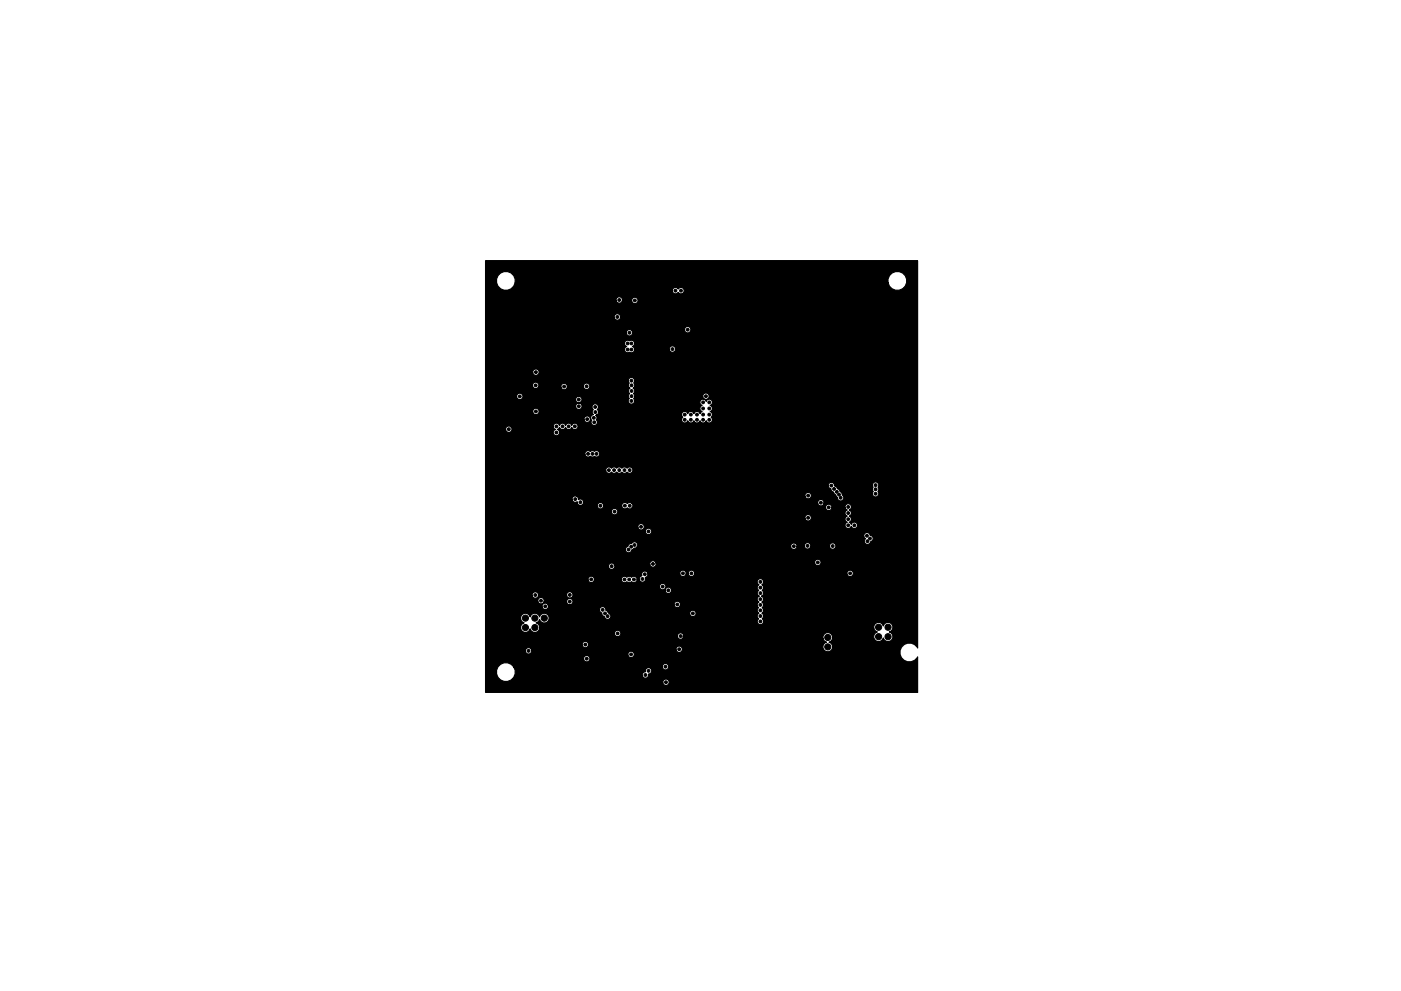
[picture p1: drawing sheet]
<svg xmlns="http://www.w3.org/2000/svg" width="297mm" height="210mm" viewBox="0 0 297 210" stroke-linecap="round" stroke-linejoin="round" font-family="sans-serif">
<g fill="#000" stroke="#000" stroke-width=".21">
<path d="M114.8 132.5h1.3v1.3h-1.3zM176.9 134.6h1.3v1.3h-1.3zM187.6 136.4h1.3v1.3h-1.3z"/>
<circle cx="103.5" cy="56.2" r=".3"/>
<circle cx="114.5" cy="58.2" r=".3"/>
<circle cx="120.5" cy="58.2" r=".3"/>
<circle cx="133" cy="58.5" r=".3"/>
<circle cx="139" cy="58.5" r=".3"/>
<circle cx="142" cy="56.2" r=".3"/>
<circle cx="144.9" cy="58.5" r=".3"/>
<circle cx="151" cy="58.5" r=".3"/>
<circle cx="157" cy="58.5" r=".3"/>
<circle cx="165.5" cy="56.7" r=".3"/>
<circle cx="193" cy="56.7" r=".3"/>
<circle cx="103.6" cy="63.2" r=".3"/>
<circle cx="108.5" cy="79.7" r=".3"/>
<circle cx="109.4" cy="69.7" r=".3"/>
<circle cx="110" cy="75.2" r=".3"/>
<circle cx="113.6" cy="79" r=".3"/>
<circle cx="114.5" cy="66.4" r=".3"/>
<circle cx="114.5" cy="70.7" r=".3"/>
<circle cx="114.5" cy="77.1" r=".3"/>
<circle cx="115.4" cy="77.4" r=".3"/>
<circle cx="116.3" cy="76.8" r=".3"/>
<circle cx="119.8" cy="78.2" r=".3"/>
<circle cx="120.8" cy="64.5" r=".3"/>
<circle cx="121.1" cy="71.1" r=".3"/>
<circle cx="123.3" cy="76" r=".3"/>
<circle cx="124.1" cy="75.2" r=".3"/>
<circle cx="124.5" cy="60.7" r=".3"/>
<circle cx="124.9" cy="76" r=".3"/>
<circle cx="125.4" cy="79.3" r=".3"/>
<circle cx="127.1" cy="75.4" r=".3"/>
<circle cx="128.3" cy="70.8" r=".3"/>
<circle cx="128.3" cy="64.7" r=".3"/>
<circle cx="129.4" cy="78.3" r=".3"/>
<circle cx="129.8" cy="74.1" r=".3"/>
<circle cx="129.8" cy="72.9" r=".3"/>
<circle cx="130.9" cy="67.2" r=".3"/>
<circle cx="131.3" cy="63.6" r=".3"/>
<circle cx="131.9" cy="79.4" r=".3"/>
<circle cx="132.7" cy="79.4" r=".3"/>
<circle cx="133.1" cy="72.9" r=".3"/>
<circle cx="133.1" cy="74.2" r=".3"/>
<circle cx="133.2" cy="66.2" r=".3"/>
<circle cx="133.5" cy="70.6" r=".3"/>
<circle cx="133.9" cy="72.9" r=".3"/>
<circle cx="133.9" cy="74.2" r=".3"/>
<circle cx="134.6" cy="63.7" r=".3"/>
<circle cx="134.8" cy="68.7" r=".3"/>
<circle cx="135.6" cy="71.5" r=".3"/>
<circle cx="136.3" cy="71.5" r=".3"/>
<circle cx="137.4" cy="78" r=".3"/>
<circle cx="137.4" cy="76.3" r=".3"/>
<circle cx="137.8" cy="69.9" r=".3"/>
<circle cx="138.3" cy="71.2" r=".3"/>
<circle cx="138.3" cy="71.9" r=".3"/>
<circle cx="139.3" cy="76.5" r=".2"/>
<circle cx="139.3" cy="77.2" r=".2"/>
<circle cx="140" cy="76.5" r=".2"/>
<circle cx="140" cy="77.2" r=".2"/>
<circle cx="140.3" cy="71.8" r=".3"/>
<circle cx="141.6" cy="71.8" r=".3"/>
<circle cx="142.6" cy="70" r=".3"/>
<circle cx="142.6" cy="74.1" r=".3"/>
<circle cx="142.6" cy="67.4" r=".3"/>
<circle cx="142.6" cy="66.2" r=".3"/>
<circle cx="143.2" cy="61.7" r=".3"/>
<circle cx="143.7" cy="67.4" r=".3"/>
<circle cx="143.7" cy="66.2" r=".3"/>
<circle cx="144.4" cy="61.7" r=".3"/>
<circle cx="145.8" cy="69.9" r=".3"/>
<circle cx="146.5" cy="74.7" r=".3"/>
<circle cx="147.4" cy="73.9" r=".3"/>
<circle cx="147.6" cy="78.4" r=".3"/>
<circle cx="149.2" cy="62.4" r=".3"/>
<circle cx="150.3" cy="74.3" r=".3"/>
<circle cx="151.5" cy="74.3" r=".3"/>
<circle cx="151.7" cy="69.1" r=".3"/>
<circle cx="152.7" cy="74.3" r=".3"/>
<circle cx="155.5" cy="78.7" r=".3"/>
<circle cx="155.6" cy="64.7" r=".3"/>
<circle cx="156.8" cy="72.9" r=".3"/>
<circle cx="160.4" cy="75.4" r=".3"/>
<circle cx="160.4" cy="78.4" r=".3"/>
<circle cx="161.7" cy="64.8" r=".3"/>
<circle cx="161.7" cy="70.7" r=".3"/>
<circle cx="163.7" cy="78.1" r=".3"/>
<circle cx="163.7" cy="75.4" r=".3"/>
<circle cx="165.1" cy="74.3" r=".3"/>
<circle cx="165.1" cy="79.2" r=".3"/>
<circle cx="166.5" cy="75.4" r=".3"/>
<circle cx="166.5" cy="78.2" r=".3"/>
<circle cx="167.9" cy="74.3" r=".3"/>
<circle cx="167.9" cy="79.2" r=".3"/>
<circle cx="167.9" cy="76.9" r=".3"/>
<circle cx="169.1" cy="75.4" r=".3"/>
<circle cx="169.2" cy="78.2" r=".3"/>
<circle cx="169.5" cy="62.2" r=".3"/>
<circle cx="176.5" cy="69.2" r=".3"/>
<circle cx="177" cy="61.2" r=".3"/>
<circle cx="179" cy="78.7" r=".3"/>
<circle cx="183" cy="72.7" r=".3"/>
<circle cx="183.5" cy="63.7" r=".3"/>
<circle cx="189.5" cy="68.2" r=".3"/>
<circle cx="107" cy="85.7" r=".3"/>
<circle cx="107.9" cy="91.1" r=".3"/>
<circle cx="108" cy="84.8" r=".3"/>
<circle cx="108.2" cy="89.8" r=".3"/>
<circle cx="108.9" cy="89.8" r=".3"/>
<circle cx="109" cy="96.2" r=".3"/>
<circle cx="109.6" cy="84.9" r=".3"/>
<circle cx="109.9" cy="83.1" r=".3"/>
<circle cx="110" cy="99.7" r=".3"/>
<circle cx="110.2" cy="82.1" r=".3"/>
<circle cx="110.2" cy="84.1" r=".3"/>
<circle cx="110.5" cy="81.4" r=".3"/>
<circle cx="111.5" cy="80.5" r=".3"/>
<circle cx="111.9" cy="86.8" r=".3"/>
<circle cx="112.1" cy="94.9" r=".3"/>
<circle cx="112.9" cy="90" r=".3"/>
<circle cx="113.1" cy="93.5" r=".3"/>
<circle cx="113.6" cy="81.8" r=".3"/>
<circle cx="113.6" cy="87.3" r=".3"/>
<circle cx="114" cy="90" r=".3"/>
<circle cx="115.2" cy="83.2" r=".3"/>
<circle cx="115.2" cy="84.3" r=".3"/>
<circle cx="115.2" cy="85.4" r=".3"/>
<circle cx="116.3" cy="83.2" r=".3"/>
<circle cx="116.3" cy="84.3" r=".3"/>
<circle cx="116.3" cy="85.4" r=".3"/>
<circle cx="116.6" cy="90.5" r=".3"/>
<circle cx="117.4" cy="83.2" r=".3"/>
<circle cx="117.4" cy="84.3" r=".3"/>
<circle cx="117.4" cy="85.4" r=".3"/>
<circle cx="118" cy="90.5" r=".3"/>
<circle cx="118" cy="91.8" r=".3"/>
<circle cx="118.1" cy="97.3" r=".3"/>
<circle cx="119.3" cy="90.5" r=".3"/>
<circle cx="119.6" cy="82" r=".3"/>
<circle cx="119.6" cy="88.7" r=".3"/>
<circle cx="119.8" cy="93.9" r=".3"/>
<circle cx="120.2" cy="97.3" r=".3"/>
<circle cx="120.6" cy="90.5" r=".3"/>
<circle cx="121.7" cy="97.3" r=".3"/>
<circle cx="121.9" cy="90.5" r=".3"/>
<circle cx="122.7" cy="82.1" r=".3"/>
<circle cx="122.7" cy="83" r=".3"/>
<circle cx="122.7" cy="83.9" r=".3"/>
<circle cx="122.7" cy="84.8" r=".3"/>
<circle cx="122.7" cy="86.2" r=".3"/>
<circle cx="123.4" cy="85.4" r=".3"/>
<circle cx="123.7" cy="95.5" r=".3"/>
<circle cx="123.8" cy="97.3" r=".3"/>
<circle cx="124.4" cy="82" r=".3"/>
<circle cx="124.5" cy="88.9" r=".3"/>
<circle cx="124.7" cy="96.3" r=".3"/>
<circle cx="125.4" cy="82.1" r=".3"/>
<circle cx="125.6" cy="96.3" r=".3"/>
<circle cx="125.9" cy="88.6" r=".3"/>
<circle cx="126" cy="89.6" r=".3"/>
<circle cx="126.1" cy="94.6" r=".3"/>
<circle cx="126.2" cy="86.3" r=".3"/>
<circle cx="126.2" cy="87.4" r=".3"/>
<circle cx="126.5" cy="96.3" r=".3"/>
<circle cx="126.5" cy="80.1" r=".3"/>
<circle cx="126.6" cy="81.4" r=".3"/>
<circle cx="128.3" cy="82.8" r=".3"/>
<circle cx="128.3" cy="88.8" r=".3"/>
<circle cx="129.1" cy="99.7" r=".3"/>
<circle cx="130.2" cy="99.7" r=".3"/>
<circle cx="131.3" cy="99.7" r=".3"/>
<circle cx="132.4" cy="99.7" r=".3"/>
<circle cx="132.9" cy="95.1" r=".3"/>
<circle cx="133.5" cy="99.7" r=".3"/>
<circle cx="133.9" cy="80.8" r=".3"/>
<circle cx="133.9" cy="85.1" r=".3"/>
<circle cx="133.9" cy="84" r=".3"/>
<circle cx="133.9" cy="81.7" r=".3"/>
<circle cx="133.9" cy="82.9" r=".3"/>
<circle cx="137.6" cy="83.7" r=".3"/>
<circle cx="137.6" cy="85.1" r=".3"/>
<circle cx="138.2" cy="84.4" r=".3"/>
<circle cx="138.9" cy="83.7" r=".3"/>
<circle cx="138.9" cy="85.1" r=".3"/>
<circle cx="139" cy="95.1" r=".3"/>
<circle cx="139.6" cy="89.1" r=".3"/>
<circle cx="139.6" cy="87.8" r=".3"/>
<circle cx="140.7" cy="83.1" r=".3"/>
<circle cx="140.9" cy="89.1" r=".3"/>
<circle cx="140.9" cy="87.8" r=".3"/>
<circle cx="141.5" cy="82.2" r=".3"/>
<circle cx="142.2" cy="89.1" r=".3"/>
<circle cx="143.9" cy="85.1" r=".3"/>
<circle cx="143.9" cy="83.6" r=".3"/>
<circle cx="143.9" cy="84.3" r=".3"/>
<circle cx="145" cy="95.1" r=".3"/>
<circle cx="145.2" cy="88" r=".3"/>
<circle cx="145.2" cy="89.1" r=".3"/>
<circle cx="146.5" cy="88" r=".3"/>
<circle cx="146.5" cy="89.1" r=".3"/>
<circle cx="147.8" cy="88" r=".3"/>
<circle cx="147.8" cy="89.1" r=".3"/>
<circle cx="149.1" cy="88" r=".3"/>
<circle cx="149.1" cy="89.1" r=".3"/>
<circle cx="149.1" cy="85.4" r=".3"/>
<circle cx="149.1" cy="86.7" r=".3"/>
<circle cx="149.7" cy="84.1" r=".3"/>
<circle cx="150.4" cy="88" r=".3"/>
<circle cx="150.4" cy="89.1" r=".3"/>
<circle cx="150.4" cy="86.7" r=".3"/>
<circle cx="150.4" cy="85.4" r=".3"/>
<circle cx="151" cy="95.1" r=".3"/>
<circle cx="156.1" cy="85.5" r=".3"/>
<circle cx="156.1" cy="93.1" r=".3"/>
<circle cx="157" cy="95.1" r=".3"/>
<circle cx="158.8" cy="82.3" r=".3"/>
<circle cx="159.7" cy="90.9" r=".3"/>
<circle cx="161.7" cy="88.9" r=".3"/>
<circle cx="161.7" cy="82.9" r=".3"/>
<circle cx="163.7" cy="97.4" r=".3"/>
<circle cx="165.1" cy="96.1" r=".3"/>
<circle cx="165.1" cy="98.8" r=".3"/>
<circle cx="166.5" cy="97.5" r=".3"/>
<circle cx="167" cy="85.2" r=".3"/>
<circle cx="167.9" cy="96.1" r=".3"/>
<circle cx="167.9" cy="98.8" r=".3"/>
<circle cx="169.3" cy="97.4" r=".3"/>
<circle cx="172" cy="89.7" r=".3"/>
<circle cx="174.5" cy="97.2" r=".3"/>
<circle cx="179" cy="86.7" r=".3"/>
<circle cx="183" cy="94.7" r=".3"/>
<circle cx="190" cy="90.2" r=".3"/>
<circle cx="191" cy="81.2" r=".3"/>
<circle cx="193.5" cy="99.7" r=".3"/>
<circle cx="106.9" cy="108.7" r=".3"/>
<circle cx="110.3" cy="113.8" r=".3"/>
<circle cx="114.5" cy="119.5" r=".3"/>
<circle cx="117" cy="109.5" r=".3"/>
<circle cx="122" cy="105.9" r=".3"/>
<circle cx="123" cy="100.2" r=".3"/>
<circle cx="123.1" cy="106.5" r=".3"/>
<circle cx="123.2" cy="117.5" r=".3"/>
<circle cx="126.5" cy="119.1" r=".3"/>
<circle cx="126.5" cy="112.6" r=".3"/>
<circle cx="127.3" cy="107.3" r=".3"/>
<circle cx="130.3" cy="108.5" r=".3"/>
<circle cx="132.5" cy="107.3" r=".3"/>
<circle cx="133.2" cy="112.5" r=".3"/>
<circle cx="133.3" cy="116.6" r=".3"/>
<circle cx="133.5" cy="107.3" r=".3"/>
<circle cx="133.8" cy="116" r=".3"/>
<circle cx="134.5" cy="115.6" r=".3"/>
<circle cx="135.5" cy="107.7" r=".3"/>
<circle cx="135.9" cy="111.8" r=".3"/>
<circle cx="137.5" cy="112.7" r=".3"/>
<circle cx="138.4" cy="119.6" r=".3"/>
<circle cx="139.5" cy="112.8" r=".3"/>
<circle cx="139.5" cy="104.2" r=".3"/>
<circle cx="143.9" cy="100.8" r=".3"/>
<circle cx="144.6" cy="119.5" r=".3"/>
<circle cx="145.6" cy="110.4" r=".3"/>
<circle cx="146.6" cy="106.2" r=".3"/>
<circle cx="152" cy="101.6" r=".3"/>
<circle cx="154.6" cy="105.2" r=".3"/>
<circle cx="157" cy="114.7" r=".3"/>
<circle cx="157.4" cy="107.7" r=".3"/>
<circle cx="159.5" cy="100.2" r=".3"/>
<circle cx="163.7" cy="113.2" r=".3"/>
<circle cx="163.7" cy="100.2" r=".3"/>
<circle cx="165.1" cy="119.1" r=".3"/>
<circle cx="165.1" cy="101.6" r=".3"/>
<circle cx="165.4" cy="106.2" r=".3"/>
<circle cx="165.4" cy="104.5" r=".3"/>
<circle cx="166.3" cy="113.1" r=".3"/>
<circle cx="166.7" cy="115" r=".3"/>
<circle cx="166.7" cy="114.1" r=".3"/>
<circle cx="166.9" cy="115.9" r=".3"/>
<circle cx="167.6" cy="109.6" r=".3"/>
<circle cx="167.9" cy="101.6" r=".3"/>
<circle cx="168.3" cy="115.9" r=".3"/>
<circle cx="168.5" cy="104.1" r=".3"/>
<circle cx="169.4" cy="100.3" r=".3"/>
<circle cx="169.5" cy="102.9" r=".3"/>
<circle cx="170" cy="118" r=".3"/>
<circle cx="170.4" cy="102.9" r=".3"/>
<circle cx="170.6" cy="119" r=".3"/>
<circle cx="171.2" cy="115.8" r=".3"/>
<circle cx="171.3" cy="105.2" r=".3"/>
<circle cx="171.3" cy="109.9" r=".3"/>
<circle cx="171.4" cy="104" r=".3"/>
<circle cx="171.6" cy="106.8" r=".3"/>
<circle cx="171.7" cy="119.3" r=".3"/>
<circle cx="172.3" cy="106.8" r=".3"/>
<circle cx="172.4" cy="119.7" r=".3"/>
<circle cx="172.7" cy="113.2" r=".3"/>
<circle cx="172.7" cy="112.1" r=".3"/>
<circle cx="172.7" cy="114.3" r=".3"/>
<circle cx="173" cy="106.8" r=".3"/>
<circle cx="173.4" cy="119.3" r=".3"/>
<circle cx="173.8" cy="113.2" r=".3"/>
<circle cx="173.8" cy="112.1" r=".3"/>
<circle cx="173.8" cy="114.3" r=".3"/>
<circle cx="174" cy="106.7" r=".3"/>
<circle cx="174.2" cy="119.9" r=".3"/>
<circle cx="174.9" cy="113.2" r=".3"/>
<circle cx="174.9" cy="112.1" r=".3"/>
<circle cx="174.9" cy="114.3" r=".3"/>
<circle cx="174.9" cy="106.8" r=".3"/>
<circle cx="175.7" cy="107.7" r=".3"/>
<circle cx="176.1" cy="117.6" r=".3"/>
<circle cx="176.3" cy="103" r=".3"/>
<circle cx="176.5" cy="115.9" r=".3"/>
<circle cx="176.8" cy="103.7" r=".3"/>
<circle cx="177.4" cy="104.4" r=".3"/>
<circle cx="177.9" cy="104.9" r=".3"/>
<circle cx="177.9" cy="109.8" r=".3"/>
<circle cx="178.2" cy="105.6" r=".3"/>
<circle cx="179.6" cy="115.5" r=".3"/>
<circle cx="179.6" cy="116.5" r=".3"/>
<circle cx="179.8" cy="108.9" r=".3"/>
<circle cx="179.8" cy="110.2" r=".3"/>
<circle cx="179.8" cy="111.5" r=".3"/>
<circle cx="179.8" cy="107.6" r=".3"/>
<circle cx="179.9" cy="112.8" r=".3"/>
<circle cx="180.6" cy="102.3" r=".3"/>
<circle cx="181.1" cy="111.5" r=".3"/>
<circle cx="181.5" cy="101.3" r=".3"/>
<circle cx="182.4" cy="102.3" r=".3"/>
<circle cx="182.9" cy="116.3" r=".3"/>
<circle cx="183.3" cy="109.4" r=".3"/>
<circle cx="183.8" cy="113.7" r=".3"/>
<circle cx="183.9" cy="114.8" r=".3"/>
<circle cx="184.4" cy="117.5" r=".3"/>
<circle cx="184.4" cy="114.2" r=".3"/>
<circle cx="184.9" cy="105.7" r=".3"/>
<circle cx="185.6" cy="104.8" r=".3"/>
<circle cx="185.6" cy="102.9" r=".3"/>
<circle cx="185.6" cy="103.8" r=".3"/>
<circle cx="186.7" cy="107.7" r=".3"/>
<circle cx="186.7" cy="109.2" r=".3"/>
<circle cx="186.7" cy="105.8" r=".3"/>
<circle cx="186.7" cy="111.4" r=".3"/>
<circle cx="187" cy="113.9" r=".3"/>
<circle cx="191.4" cy="111.1" r=".3"/>
<circle cx="193.4" cy="119.6" r=".3"/>
<circle cx="104.5" cy="139.7" r=".3"/>
<circle cx="107" cy="127.7" r=".3"/>
<circle cx="107.5" cy="121.2" r=".3"/>
<circle cx="107.5" cy="133.6" r=".3"/>
<circle cx="111.4" cy="133.1" r=".65"/>
<circle cx="111.4" cy="131.1" r=".65"/>
<circle cx="112.1" cy="138.1" r=".3"/>
<circle cx="113.4" cy="133.1" r=".65"/>
<circle cx="113.4" cy="131.1" r=".65"/>
<circle cx="113.5" cy="126.2" r=".3"/>
<circle cx="114.7" cy="127.4" r=".3"/>
<circle cx="115.4" cy="131.1" r=".65"/>
<circle cx="115.5" cy="125.2" r=".3"/>
<circle cx="115.6" cy="128.6" r=".3"/>
<circle cx="115.9" cy="137.4" r=".3"/>
<circle cx="119.8" cy="132.1" r=".3"/>
<circle cx="120.7" cy="137.7" r=".3"/>
<circle cx="120.8" cy="127.6" r=".3"/>
<circle cx="120.8" cy="126.2" r=".3"/>
<circle cx="121.1" cy="139.9" r=".3"/>
<circle cx="122.3" cy="135.2" r=".3"/>
<circle cx="122.7" cy="129" r=".3"/>
<circle cx="122.7" cy="131.5" r=".3"/>
<circle cx="123.4" cy="125.1" r=".3"/>
<circle cx="123.7" cy="138.6" r=".3"/>
<circle cx="124.1" cy="136.7" r=".3"/>
<circle cx="124.2" cy="133" r=".3"/>
<circle cx="124.4" cy="139.7" r=".3"/>
<circle cx="125" cy="120.7" r=".3"/>
<circle cx="125.4" cy="122.9" r=".3"/>
<circle cx="126.5" cy="121.7" r=".3"/>
<circle cx="127.4" cy="127.2" r=".3"/>
<circle cx="127.8" cy="129.4" r=".3"/>
<circle cx="128" cy="133.2" r=".3"/>
<circle cx="128.3" cy="130.2" r=".3"/>
<circle cx="128.8" cy="130.7" r=".3"/>
<circle cx="129.7" cy="120.1" r=".3"/>
<circle cx="130" cy="138.2" r=".3"/>
<circle cx="130.9" cy="134.4" r=".3"/>
<circle cx="131.7" cy="121.5" r=".3"/>
<circle cx="132.4" cy="122.9" r=".3"/>
<circle cx="133" cy="127.7" r=".3"/>
<circle cx="133.4" cy="122.9" r=".3"/>
<circle cx="133.8" cy="138.8" r=".3"/>
<circle cx="134.4" cy="122.9" r=".3"/>
<circle cx="134.5" cy="132.7" r=".3"/>
<circle cx="135" cy="135.7" r=".3"/>
<circle cx="136" cy="128.7" r=".3"/>
<circle cx="136.2" cy="122.8" r=".3"/>
<circle cx="136.7" cy="121.8" r=".3"/>
<circle cx="138.5" cy="127.2" r=".3"/>
<circle cx="139.8" cy="134.2" r=".3"/>
<circle cx="140.5" cy="124.4" r=".3"/>
<circle cx="140.5" cy="120.7" r=".3"/>
<circle cx="140.5" cy="121.9" r=".3"/>
<circle cx="141.7" cy="125.2" r=".3"/>
<circle cx="142.3" cy="129.2" r=".3"/>
<circle cx="142.9" cy="139.5" r=".3"/>
<circle cx="143.6" cy="128.2" r=".3"/>
<circle cx="144" cy="137.7" r=".3"/>
<circle cx="144.3" cy="134.9" r=".3"/>
<circle cx="144.8" cy="121.6" r=".3"/>
<circle cx="145.1" cy="135" r=".3"/>
<circle cx="146.6" cy="121.6" r=".3"/>
<circle cx="146.6" cy="127.3" r=".3"/>
<circle cx="146.6" cy="126" r=".3"/>
<circle cx="146.6" cy="128.8" r=".3"/>
<circle cx="146.9" cy="130.1" r=".3"/>
<circle cx="148.9" cy="121.7" r=".3"/>
<circle cx="149.5" cy="135.9" r=".3"/>
<circle cx="150.2" cy="125.9" r=".3"/>
<circle cx="150.2" cy="124.7" r=".3"/>
<circle cx="150.9" cy="128.4" r=".3"/>
<circle cx="152.8" cy="126" r=".3"/>
<circle cx="155.9" cy="134.3" r=".3"/>
<circle cx="161.2" cy="128.3" r=".3"/>
<circle cx="161.2" cy="124.7" r=".3"/>
<circle cx="161.2" cy="129.5" r=".3"/>
<circle cx="161.2" cy="123.5" r=".3"/>
<circle cx="161.2" cy="127.1" r=".3"/>
<circle cx="161.2" cy="130.7" r=".3"/>
<circle cx="161.2" cy="125.8" r=".3"/>
<circle cx="161.2" cy="131.9" r=".3"/>
<circle cx="166" cy="135" r=".3"/>
<circle cx="173.5" cy="137.2" r=".65"/>
<circle cx="173.5" cy="135.2" r=".65"/>
<circle cx="174.1" cy="121.6" r=".3"/>
<circle cx="174.9" cy="122.6" r=".3"/>
<circle cx="175.5" cy="137.2" r=".65"/>
<circle cx="175.5" cy="135.2" r=".65"/>
<circle cx="177.5" cy="137.2" r=".65"/>
<circle cx="179.1" cy="120.6" r=".3"/>
<circle cx="179.1" cy="121.4" r=".3"/>
<circle cx="180.2" cy="121.7" r=".3"/>
<circle cx="181.5" cy="138.5" r=".3"/>
<circle cx="186.1" cy="139.2" r=".3"/>
<circle cx="186.3" cy="137.1" r=".65"/>
<circle cx="186.3" cy="133.1" r=".65"/>
<circle cx="186.3" cy="135.1" r=".65"/>
<circle cx="188.3" cy="133.1" r=".65"/>
<circle cx="188.3" cy="135.1" r=".65"/>
<circle cx="189.5" cy="129.1" r=".3"/>
<circle cx="192.8" cy="134.1" r=".3"/>
<circle cx="104.5" cy="145.7" r=".3"/>
<circle cx="110" cy="145.7" r=".3"/>
<circle cx="114" cy="141.1" r=".3"/>
<circle cx="127.8" cy="143.8" r=".3"/>
<circle cx="134" cy="142.7" r=".3"/>
<circle cx="136.2" cy="141.9" r=".3"/>
<circle cx="136.8" cy="143.2" r=".3"/>
<circle cx="137.5" cy="142.3" r=".3"/>
<circle cx="139.7" cy="143.5" r=".3"/>
<circle cx="141.1" cy="141.4" r=".3"/>
<circle cx="141.2" cy="144.7" r=".3"/>
<circle cx="143.4" cy="142.4" r=".3"/>
<circle cx="143.4" cy="143.9" r=".3"/>
<circle cx="148.5" cy="144.2" r=".3"/>
<circle cx="148.6" cy="140.7" r=".3"/>
<circle cx="157.1" cy="143.1" r=".3"/>
<circle cx="163.5" cy="141.2" r=".3"/>
<circle cx="175.9" cy="144" r=".3"/>
<circle cx="192" cy="144.7" r=".3"/>
</g>
<path d="M103 55.3h91.6v82.2a2 2 0 0 0-3.1-.6 2 2 0 0 0 0 3.1 2 2 0 0 0 3.1-.6v7.5h-91.6v-2h37.5a.69 .69 0 0 0 1.1 .4 .69 .69 0 0 0 0-1.1 .69 .69 0 0 0-1.1 .4v.3h-37.5v-1.9h2.3a1.99 1.99 0 0 0 1.7 1.6 1.99 1.99 0 0 0 2.1-1.3h27.1l.1 .3a.68 .68 0 0 0 .8 .2 .68 .68 0 0 0 .4-.8 .68 .68 0 0 0 .7-.7 .68 .68 0 0 0-.8-.6 .68 .68 0 0 0-.5 .8 .67 .67 0 0 0-.7 .8h-27.1l.1-1.1-.2-.6h31.4l.1 .2a.69 .69 0 0 0 1.2 0 .69 .69 0 0 0-.5-1 .69 .69 0 0 0-.8 .8l-31.5-.1a2.01 2.01 0 0 0-2.4-.8 2.01 2.01 0 0 0-1.2 2.3h-2.3v-3.1h20.7l.1 .2a.69 .69 0 0 0 1.2 0 .69 .69 0 0 0-.5-1 .69 .69 0 0 0-.8 .8h-20.7v-.9h30.1l.1 .2a.69 .69 0 0 0 1.2 0 .69 .69 0 0 0-.5-1 .69 .69 0 0 0-.8 .8h-30.1v-.8h8.4l.1 .3a.68 .68 0 0 0 .9 .2 .68 .68 0 0 0 .3-.8h30.6l.1 .2a.69 .69 0 0 0 1.2 0 .69 .69 0 0 0-.5-1 .69 .69 0 0 0-.8 .8h-30.6l-.1-.2a.69 .69 0 0 0-.8-.2 .69 .69 0 0 0-.4 .7h-8.4v-1.3h20.4l.1 .2a.69 .69 0 0 0 1.2 0 .69 .69 0 0 0-.5-1 .69 .69 0 0 0-.8 .8h-20.4v-1.8h40.6l.1 .2a.67 .67 0 0 0 1.1 .2h29.7l.1 .3 .6 .4a1.04 1.04 0 0 0-.6 1.6 1.04 1.04 0 0 0 1.8 0 1.04 1.04 0 0 0-.6-1.6 1.04 1.04 0 0 0 .7-1.2 1.04 1.04 0 0 0-1.2-.8 1.04 1.04 0 0 0-.8 1.3h-29.7l.1-.2a.69 .69 0 0 0-.5-1 .69 .69 0 0 0-.8 .8h-40.6v-.6h27.3l.1 .3a.69 .69 0 0 0 1.1 0 .69 .69 0 0 0-.4-1.1 .69 .69 0 0 0-.8 .8h-27.3v-3.1h7.4l.1 .3 .6 .4a1.04 1.04 0 0 0-.4 1.8 1.04 1.04 0 0 0 1.7-.5 1.03 1.03 0 0 0 1.1 .8 1.03 1.03 0 0 0 .9-.9h70.9l.1 .4 .6 .4a1.04 1.04 0 0 0-.5 1.7 1.04 1.04 0 0 0 1.8-.5 1.04 1.04 0 0 0 1.7 .5 1.04 1.04 0 0 0-.5-1.7 1.04 1.04 0 0 0 .5-1.8 1.04 1.04 0 0 0-1.7 .5 1.04 1.04 0 0 0-1.3-.7 1.04 1.04 0 0 0-.7 1.2h-70.9l-.1-.7-.6-.5 .6-.4 .1-.3a1.04 1.04 0 0 0 1.6 .6 1.04 1.04 0 0 0 0-1.7 1.04 1.04 0 0 0-1.6 .6 1.03 1.03 0 0 0-1-.8 1.03 1.03 0 0 0-1 .8 1.04 1.04 0 0 0-1.2-.8 1.04 1.04 0 0 0-.8 1.3h-7.4v-1.9h24.1l.1 .3a.67 .67 0 0 1 .5 .7l.4 .3a.68 .68 0 0 0 1 .6 .68 .68 0 0 0 .2-1.1h16.9l.1 .2a.69 .69 0 0 0 1.2 0 .69 .69 0 0 0-.5-1 .69 .69 0 0 0-.8 .8h-16.9l-.3-.2-.1-.3a.67 .67 0 0 1-.6-.8 .69 .69 0 0 0-.8-.3 .69 .69 0 0 0-.4 .8h-24.1v-.7h11.9l.1 .2a.68 .68 0 0 0 .9 .3 .68 .68 0 0 0 .3-.9h26.7l.1 .2a.68 .68 0 0 0 .7 .3 .68 .68 0 0 0 .5-.4h16.3l.3 .4-.2 .2a.67 .67 0 0 0 .3 1l-.3 .2a.68 .68 0 0 0 .2 1 .69 .69 0 0 0-.1 1 .69 .69 0 0 0 1 0 .69 .69 0 0 0-.1-1l.2-.2a.67 .67 0 0 0-.3-1l.3-.2a.68 .68 0 0 0-.2-1l.2-.2a.67 .67 0 0 0-.3-1l.3-.2a.68 .68 0 0 0-.4-1 .68 .68 0 0 0 .5-.6 .68 .68 0 0 0-.3-.6l.2-.2a.67 .67 0 0 0-.3-1 .68 .68 0 0 0 .3-1.1 .68 .68 0 0 0-1.1 0 .68 .68 0 0 0 .2 1.1l-.3 .2a.68 .68 0 0 0 .3 1l-.2 .2a.68 .68 0 0 0 .3 1 .67 .67 0 0 0-.5 .6 .67 .67 0 0 0 .4 .6l-.3 .3-.1 .5-16.2-.1a.69 .69 0 0 0-.7-.8 .69 .69 0 0 0-.7 .8h-26.7v-.1a.69 .69 0 0 0-.9-.3 .69 .69 0 0 0-.4 .8h-11.9v-1.2h11l.1 .2a.68 .68 0 0 0 1.2 0h4.8l.1 .2a.69 .69 0 0 0 1.2 0 .69 .69 0 0 0-.5-1 .69 .69 0 0 0-.8 .8h-4.8l.1-.2a.69 .69 0 0 0-.7-.8 .69 .69 0 0 0-.7 .8h-11v-1.2h9.8l.1 .2a.68 .68 0 0 0 .7 .3 .68 .68 0 0 0 .6-.5h5.9l.1 .2a.69 .69 0 0 0 1.2 0 .69 .69 0 0 0-.5-1.1 .69 .69 0 0 0-.8 .9h-5.9v-.3a.69 .69 0 0 0-.8-.5 .69 .69 0 0 0-.6 .8h-9.8v-1h38l.1 .2a.69 .69 0 0 0 1.2 0 .69 .69 0 0 0-.5-1 .69 .69 0 0 0-.8 .8h-38v-.8h36.8l.1 .2a.69 .69 0 0 0 1.2 0 .69 .69 0 0 0-.5-1 .69 .69 0 0 0-.8 .8h-36.8v-1.5h21.7l.1 .2a.68 .68 0 0 0 .7 .3 .68 .68 0 0 0 .5-.5h5.7l.1 .2a.67 .67 0 0 0 1.1 .1 .65 .65 0 0 0 1 0 .67 .67 0 0 0 .7 .2 .67 .67 0 0 0 .5-.6h.4l.1 .2a.68 .68 0 0 0 1 .2 .68 .68 0 0 0 .2-.9l.5-.3 .1-.4h6.7a.69 .69 0 0 0 .7 .5 .69 .69 0 0 0 .7-.5h.4l.1 .2a.69 .69 0 0 0 .7 .3 .69 .69 0 0 0 .6-.5h32.3l.1 .2a.69 .69 0 0 0 1.1 0 .69 .69 0 0 0-.4-1 .69 .69 0 0 0-.8 .8h-32.3a.69 .69 0 0 0-.7-.8 .69 .69 0 0 0-.7 .8h-.4v-.3a.69 .69 0 0 0-.8-.5 .69 .69 0 0 0-.6 .8l-6.7-.1a.68 .68 0 0 0-.9-.5 .68 .68 0 0 0-.4 1l-.5 .3-.1 .5h-.4a.67 .67 0 0 0-.4-.7 .67 .67 0 0 0-.8 .2 .65 .65 0 0 0-1 0 .68 .68 0 0 0-.8-.2 .68 .68 0 0 0-.4 .8h-5.7a.69 .69 0 0 0-.6-.9 .69 .69 0 0 0-.7 .9h-21.7v-2.8h26l.1 .2a.69 .69 0 0 0 .9 .2 .69 .69 0 0 0 .3-.9h7.5l.1 .2a.68 .68 0 0 0 .8 .3 .68 .68 0 0 0 .4-.8h33.6l.1 .2a.69 .69 0 0 0 1.2 0 .69 .69 0 0 0-.5-1 .69 .69 0 0 0-.8 .8h-33.6l-.1-.2a.69 .69 0 0 0-.8-.3 .69 .69 0 0 0-.4 .8h-7.5a.69 .69 0 0 0-.9-.3 .69 .69 0 0 0-.4 .8h-26v-3.6h29.6l.1 .3a.69 .69 0 0 0 .7 .3 .69 .69 0 0 0 .6-.6l1.1-.7h32.5l.1 .3a.68 .68 0 0 0 .8 .3 .68 .68 0 0 0 .5-.7h1.5l.1 .3a.68 .68 0 0 0 .7 .3 .68 .68 0 0 0 .6-.5h4l.1 .2a.69 .69 0 0 0 1.1 0 .69 .69 0 0 0-.4-1 .69 .69 0 0 0-.8 .8l-4-.1a.69 .69 0 0 0-.7-.8 .69 .69 0 0 0-.7 .8h-1.5v-.1a.69 .69 0 0 0-.8-.6 .69 .69 0 0 0-.6 .8h-32.5a.68 .68 0 0 0-.2-1 .68 .68 0 0 0-1 .3 .68 .68 0 0 0-.8 .6 .69 .69 0 0 0-.5 .8h-29.6v-2.9h80.1l.4 .5a.68 .68 0 0 0 .1 1.1 .68 .68 0 0 0 1-.5 .7 .7 0 0 0 .5-.7 .7 .7 0 0 0-.6-.7 .69 .69 0 0 0-.8-.5 .69 .69 0 0 0-.6 .8h-80.1v-.9h33.8l.1 .2a.69 .69 0 0 0 1.2 0 .69 .69 0 0 0-.5-1 .69 .69 0 0 0-.8 .8h-33.8v-1h32.2l.1 .2a.69 .69 0 0 0 1.2 0 .69 .69 0 0 0-.4-1 .69 .69 0 0 0-.9 .8h-32.2v-1.9h67.7l.1 .2a.69 .69 0 0 0 1.1 0 .69 .69 0 0 0-.4-1 .69 .69 0 0 0-.8 .8h-67.7v-1.3h26.6l.1 .2a.69 .69 0 0 0 1.2 0 .69 .69 0 0 0-.5-1 .69 .69 0 0 0-.8 .8h-26.6v-1.3h23.6l.1 .3a.69 .69 0 0 0 .7 .3 .69 .69 0 0 0 .6-.6h3.8l.1 .3a.67 .67 0 0 0 1.1 0 .65 .65 0 0 0 1 .1h41l.1 .2a.68 .68 0 0 0 .8 .3 .68 .68 0 0 0 .5-.6h2.8l.4 .5a.67 .67 0 0 0-.4 .7 .67 .67 0 0 0 .4 .6 .67 .67 0 0 0-.4 .7 .67 .67 0 0 0 .4 .6 .68 .68 0 0 0-.2 1.1 .68 .68 0 0 0 1.1-.3 .68 .68 0 0 0 1 .4 .68 .68 0 0 0 0-1.1 .68 .68 0 0 0-1 .4l-.5-.5 .2-.1a.68 .68 0 0 0 .3-.6 .68 .68 0 0 0-.5-.6 .67 .67 0 0 0 .5-.6 .67 .67 0 0 0-.5-.7 .69 .69 0 0 0 .5-.8 .69 .69 0 0 0-.8-.5 .69 .69 0 0 0-.5 .8h-2.8v-.2a.69 .69 0 0 0-.8-.5 .69 .69 0 0 0-.6 .8h-41l.1-.1a.66 .66 0 0 0-.1-.9h39.4l.1 .2a.69 .69 0 0 0 1.1 0 .69 .69 0 0 0-.4-1 .69 .69 0 0 0-.8 .8l-39.5-.1a.66 .66 0 0 0-.9 .2 .68 .68 0 0 0-.8-.2 .68 .68 0 0 0-.4 .7h-3.8v-.2a.69 .69 0 0 0-.8-.6 .69 .69 0 0 0-.6 .8h-23.6v-1.4h18.3l.1 .3a.68 .68 0 0 0 1 .1 .69 .69 0 0 0 .7 .8 .69 .69 0 0 0 .6-.9 .69 .69 0 0 0-1.1-.3l-.1-.5-.2-.2h48.4l.1 .2a.69 .69 0 0 0 1.1 0 .69 .69 0 0 0-.4-1 .69 .69 0 0 0-.8 .8l-48.6-.1a.69 .69 0 0 0-.8 .8h-18.3v-2.9h72.6l1.9 2.4a.68 .68 0 0 0 1 .7 .68 .68 0 0 0 .1-1.2 .65 .65 0 0 0-.5-.7l-.1-.3-1-.9h8l.1 .3-.1 .3 .1 .7a.68 .68 0 0 0 .1 .9 .68 .68 0 0 0 .9-.1 .68 .68 0 0 0 0-.9 .64 .64 0 0 0 .1-.9 .69 .69 0 0 0-.4-1.1 .69 .69 0 0 0-.8 .8h-8l-.1-.2a.69 .69 0 0 0-.8-.6 .69 .69 0 0 0-.5 .8h-72.6v-3.2h25.4l.1 .2a.68 .68 0 0 0 1.2 .1 .67 .67 0 0 0 1.1 0 .67 .67 0 0 0 1.1 0 .67 .67 0 0 0 1.1 0 .69 .69 0 0 0 1 .1 .69 .69 0 0 0 0-1.1 .69 .69 0 0 0-1.1 .1 .67 .67 0 0 0-1.1 0 .67 .67 0 0 0-1.1 0 .67 .67 0 0 0-1.1 0 .68 .68 0 0 0-.8-.2 .68 .68 0 0 0-.4 .8h-25.4v-3.5h21l.1 .3a.67 .67 0 0 0 1 .1l.4 .2 .5-.1a.72 .72 0 0 0 1-.1 .72 .72 0 0 0 0-1 .72 .72 0 0 0-1-.1l-.5-.1-.4 .2-.3-.2a.69 .69 0 0 0-.8 .8h-21v-5.2h4.2l.1 .2a.68 .68 0 0 0 1 .2 .68 .68 0 0 0 .1-1h8.9l.5 .5a.68 .68 0 0 0-.4 1.1 .68 .68 0 0 0 1.1 0 .68 .68 0 0 0-.3-1.1l.4-.4 .1 .1a.68 .68 0 0 0 .7 .3 .68 .68 0 0 0 .5-.4 .67 .67 0 0 0 .7 .5 .67 .67 0 0 0 .6-.5 .68 .68 0 0 0 1.1 .3 .68 .68 0 0 0 0-1.1 .68 .68 0 0 0-1.1 .4 .67 .67 0 0 0-.6-.5 .67 .67 0 0 0-.7 .5 .67 .67 0 0 0-.6-.5 .67 .67 0 0 0-.7 .5 .68 .68 0 0 0-.8-.5 .68 .68 0 0 0-.5 .8l-9-.1a.69 .69 0 0 0-.8 0 .69 .69 0 0 0-.3 .7h-4.2v-2.1h20.8l.1 .2a.69 .69 0 0 0 .9 .3 .69 .69 0 0 0 .4-.8l.2 .4a.69 .69 0 0 0 .2 .9 .69 .69 0 0 0 .9-.1 .69 .69 0 0 0-.1-.9l.2-.6-.2-.4h18.1l.3 .4a.68 .68 0 0 0 0 1.1 .68 .68 0 0 0 1-.3 .67 .67 0 0 0 .7 .5 .67 .67 0 0 0 .6-.5 .67 .67 0 0 0 .7 .5 .67 .67 0 0 0 .6-.5 .67 .67 0 0 0 .7 .5 .67 .67 0 0 0 .6-.5 .68 .68 0 0 0 1.1 .3 .68 .68 0 0 0 0-1.1 .67 .67 0 0 0 .3-.7 .67 .67 0 0 0-.5-.5 .67 .67 0 0 0 .5-.6 .67 .67 0 0 0-.5-.7 .68 .68 0 0 0 .3-1.1 .68 .68 0 0 0-1.2 .3 .68 .68 0 0 0-1.1-.3 .68 .68 0 0 0 .3 1.1 .67 .67 0 0 0-.5 .7 .67 .67 0 0 0 .5 .6l-.5 .5-.1-.2a.68 .68 0 0 0-.6-.3 .68 .68 0 0 0-.6 .5 .67 .67 0 0 0-.6-.5 .67 .67 0 0 0-.7 .5 .68 .68 0 0 0-.8-.5 .68 .68 0 0 0-.5 .8h-18.1l.2-.1a.69 .69 0 0 0 0-1.1 .69 .69 0 0 0 .1-1 .69 .69 0 0 0-1 0 .69 .69 0 0 0 .1 1 .66 .66 0 0 0 0 1.1l-.5 .3-.1 .5a.69 .69 0 0 0-.9-.5 .69 .69 0 0 0-.5 .8h-20.8v-1.7h9.9l.1 .3a.69 .69 0 0 0 1.2 0 .69 .69 0 0 0-.4-1.1 .69 .69 0 0 0-.9 .8h-9.9v-1.1h19l.1 .3a.69 .69 0 0 0 1.2 0 .69 .69 0 0 0-.4-1.1 .69 .69 0 0 0-.9 .8h-19v-1.4h19l.1 .3a.69 .69 0 0 0 1.2 0 .69 .69 0 0 0-.5-1.1 .69 .69 0 0 0-.8 .8h-19v-.7h6.5l.1 .3a.69 .69 0 0 0 1.2 0 .69 .69 0 0 0-.5-1.1 .69 .69 0 0 0-.8 .8h-6.5v-2.3h9.9l.1 .2a.69 .69 0 0 0 1.1 0h4.8l.1 .3a.68 .68 0 0 0 .8 .3 .68 .68 0 0 0 .5-.6h3.4l.1 .2a.69 .69 0 0 0 1.1 0 .69 .69 0 0 0-.4-1 .69 .69 0 0 0-.8 .8h-3.4v-.2a.69 .69 0 0 0-.8-.6 .69 .69 0 0 0-.6 .8h-4.8a.69 .69 0 0 0-.4-1 .69 .69 0 0 0-.8 .8h-9.9v-1h30.2l.2 .4-.1 .1a.67 .67 0 0 0 .3 .9l-.3 .3a.68 .68 0 0 0 .2 .9 .66 .66 0 0 0-.1 1 .68 .68 0 0 0 0 1 .68 .68 0 0 0 .9 .1 .68 .68 0 0 0 0-1l.3-.4h14.4l.1 .2a.69 .69 0 0 0 1.1 0 .69 .69 0 0 0-.4-1 .69 .69 0 0 0-.8 .8h-14.4l-.3-.7 .2-.2a.67 .67 0 0 0-.3-1l.3-.2a.66 .66 0 0 0-.2-.9 .68 .68 0 0 0-.2-1.1 .68 .68 0 0 0-.9 .8h-30.2v-1.8h9.9l.1 .2a.69 .69 0 0 0 1.2 0 .69 .69 0 0 0-.4-1 .69 .69 0 0 0-.9 .8h-9.9v-6.1h29.4l.5 .5a.69 .69 0 0 0-.4 1 .69 .69 0 0 0 1 .2 .68 .68 0 0 0 1-.5h7.4l.1 .2a.69 .69 0 0 0 1.1 0 .69 .69 0 0 0-.4-1 .69 .69 0 0 0-.8 .8h-7.4l-.1-.4-.3-.3 .2-.1a.7 .7 0 0 0 .1-.9 .7 .7 0 0 0-.9-.2 .69 .69 0 0 0-.8 0 .69 .69 0 0 0-.3 .7h-29.4v-2.3h29.8l.1 .3a.68 .68 0 0 0 1 .1 .68 .68 0 0 0 0-1h11.2l.1 .2a.69 .69 0 0 0 1.2 0 .69 .69 0 0 0-.5-1 .69 .69 0 0 0-.8 .8l-11.3-.1a.69 .69 0 0 0-.7 0 .69 .69 0 0 0-.3 .7h-29.8v-3.3h27.2l.1 .2a.69 .69 0 0 0 1.2 0 .69 .69 0 0 0-.5-1 .69 .69 0 0 0-.8 .8h-27.2v-3.6h27.6l.1 .2a.68 .68 0 0 0 .7 .3 .68 .68 0 0 0 .5-.4h2l.1 .2a.69 .69 0 0 0 1.2 0 .69 .69 0 0 0-.5-1 .69 .69 0 0 0-.8 .8h-2l.1-.1a.69 .69 0 0 0-.7-.8 .69 .69 0 0 0-.7 .8h-27.6v-2h39.5l.1 .3a.68 .68 0 0 0 1.2-.1 .69 .69 0 0 0 1 .2 .69 .69 0 0 0 0-1.1 .69 .69 0 0 0-1 .2 .68 .68 0 0 0-.8-.3 .68 .68 0 0 0-.5 .8h-39.5v-1.8h2.3l.3 .7a2.01 2.01 0 0 0 2 .9 2.01 2.01 0 0 0 1.6-1.6h79.1l.3 .7a2.01 2.01 0 0 0 3.3 0 2.01 2.01 0 0 0-1.3-3.1 2.01 2.01 0 0 0-2.3 2.4h-79.1v-.8a2.01 2.01 0 0 0-2.3-1.6 2.01 2.01 0 0 0-1.6 2.4h-2.3z" fill="#000" stroke="#000" stroke-width=".25"/>
</svg>
